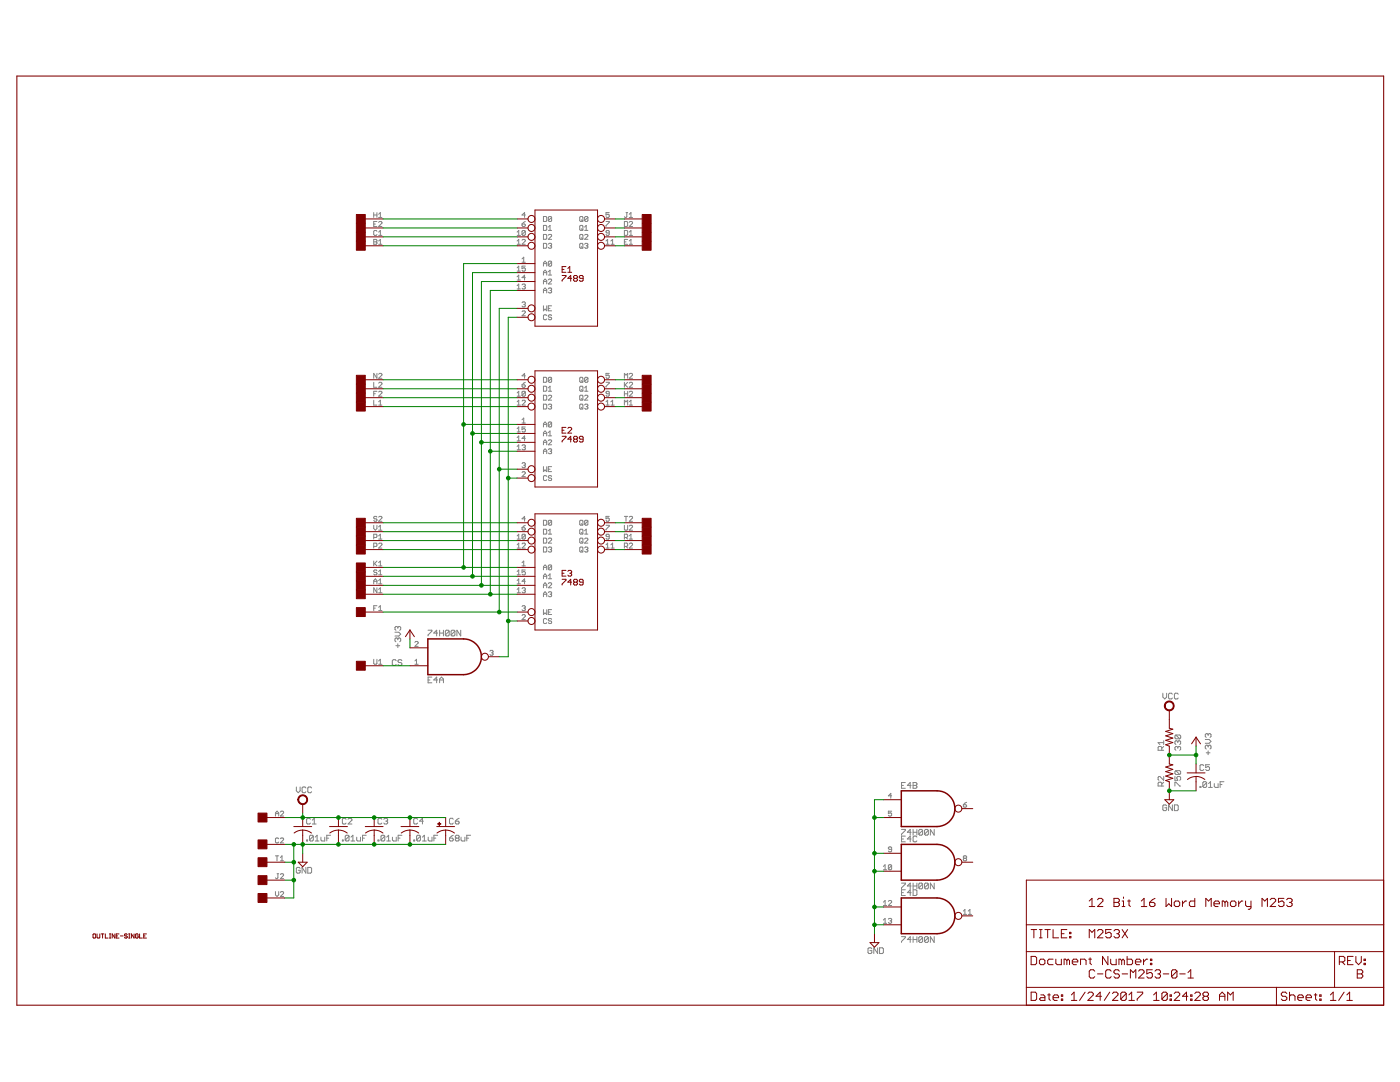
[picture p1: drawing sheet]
<svg xmlns="http://www.w3.org/2000/svg" width="279mm" height="216mm" viewBox="0 0 279 216" stroke-linecap="round" stroke-linejoin="round" font-family="sans-serif">
<g fill="none" stroke="#808080" stroke-width=".2">
<path d="M74.6 42.4v1M74.6 47.8h.5l.1 .1-.1 .4 .1 .3-.1 .1h-.5zM74.6 44.7h.3M74.6 42.9h.6M74.6 48.3h.5M75.2 44.2h-.6v1h.6M75.2 46.1l-.1-.1-.5 .1v.7l.1 .2h.4l.1-.2M75.2 42.4v1M75.6 44.4l.1-.2h.4l.1 .2v.1l-.6 .7h.6M75.6 42.8l.3-.4v1M75.6 46.3l.3-.3v1M75.6 48.1l.3-.3v.9"/>
<path d="M75.6 43.4h.6M75.6 48.7h.6M75.6 47h.6M103.2 48.7h.7M103.2 47h.7M103.2 53.4l.3-.3v1M103.2 46.3l.3-.3v1M103.2 48.1l.3-.3v.9M103.2 55.2l.3-.3v1M103.2 57l.3-.3v1M103.2 54.1h.7M103.2 55.9h.7"/>
<path d="M103.2 57.7h.7M104.2 44.7h.5l.1 .3-.1 .2h-.3l-.2-.2zM104.2 47.9l.2-.1h.3l.1 .1-.6 .8h.6M104.2 51.7l.3-.4v1M104.2 52.3h.6M104.2 56.9l.2-.2h.3l.1 .2-.1 .3M104.5 57.2h.2M104.7 57.2l.1 .1-.1 .4-.5-.2M104.8 42.9h-.6l.5-.5v1M104.8 46.1v.7l-.1 .2h-.3l-.2-.2M104.8 46.1l-.1-.1-.5 .1v.7M104.8 53.1h-.6v.5l.5-.2 .1 .5-.1 .2h-.3l-.2-.2"/>
<path d="M104.8 55.4h-.6l.5-.5v1M104.8 44.2l-.6 .5M104.8 46.1l-.6 .7M108.5 43.2h.4l.2 .2v.6l-.2 .2h-.4zM108.5 45h.4l.2 .1v.7l-.2 .2h-.4zM108.5 46.8h.4l.2 .1v.7l-.2 .2h-.4zM108.5 48.6h.4l.2 .1v.7l-.2 .1h-.4zM108.5 53.1v-.6l.3-.4 .3 .4v.6M108.5 54.9v-.7l.3-.3 .3 .3v.7M108.5 56.7v-.7l.3-.3 .3 .3v.7M108.5 58.4v-.6l.3-.3 .3 .3v.6M108.5 52.6h.6"/>
<path d="M108.5 54.4h.6M108.5 56.2h.6M108.5 58h.6M109.4 46.9l.2-.1 .5 .1v.2l-.7 .7h.7M109.4 48.7l.2-.1h.3l.2 .1-.2 .3M109.4 55.8l.2-.1 .5 .1v.2l-.7 .7h.7M109.4 57.6l.2-.1h.3l.2 .1-.2 .4M109.4 54.2l.4-.3v1M109.4 45.3l.4-.3v1M109.4 54.9h.7M109.4 46h.7M109.8 58h.1"/>
<path d="M109.8 49h.1M109.9 49l.2 .2-.2 .3h-.3l-.2-.1M109.9 58l.2 .1-.2 .3-.5-.1M110.1 43.4l-.2-.2h-.3l-.2 .2v.6M110.1 43.4v.6l-.2 .2h-.3l-.2-.2M110.1 52.3l-.2-.2h-.3l-.2 .2v.6M110.1 52.3v.6l-.2 .2h-.3l-.2-.2M110.1 52.3l-.7 .6M110.1 43.4l-.7 .6M115.7 46.9l.1-.1 .5 .1v.7l-.1 .2h-.4l-.1-.2zM115.8 43.2h.4l.1 .2v.6l-.1 .2h-.4l-.1-.2v-.6zM115.8 45h.4l.1 .1v.7l-.1 .2h-.4l-.1-.2v-.7z"/>
<path d="M115.8 48.6h.4l.1 .1v.7l-.1 .1h-.4l-.1-.1v-.7zM116 43.9l.3 .3M116 45.6l.3 .4M116 47.4l.3 .4M116 49.2l.3 .3M116.7 48.7l.1-.1h.4l.1 .1-.1 .3M116.7 46h.6M116.7 46.9l.1-.1 .5 .1v.2l-.6 .7h.6M116.7 45.3l.3-.3v1M117 49h.2M117.2 49l.1 .2-.1 .3h-.4l-.1-.1M117.3 43.4v.6l-.1 .2h-.4l-.1-.2"/>
<path d="M117.3 43.4l-.1-.2h-.4l-.1 .2v.6M117.3 43.4l-.6 .6M120.9 44.2h.7l-.7 1M120.9 48.7h.7M120.9 48.1l.4-.3v.9M121.6 42.4h-.7v.5l.4-.1 .3 .1-.2 .5-.5-.2M121.6 46.5h-.5l-.2-.2 .2-.3 .5 .1v.7l-.2 .2h-.3l-.2-.2M121.9 48.7h.7M121.9 48.1l.4-.3v.9M124.6 44.2h.5l.2 .2v.6l-.2 .2h-.5zM124.6 46h.5l.2 .1v.7l-.2 .2h-.5zM124.6 48.3h.3"/>
<path d="M124.9 42.4h.4M125.1 42.4v.8l-.2 .2-.3-.2M125.3 47.8h-.7v.9h.7M125.6 44.4l.2-.2h.3l.1 .2v.1l-.6 .7h.6M125.6 42.8l.3-.4v1M125.6 46.3l.3-.3v1M125.6 48.1l.3-.3v.9M125.6 43.4h.6M125.6 48.7h.6M125.6 47h.6M74.6 76.3v1h.6M74.6 79.9v.9h.6"/>
<path d="M74.6 78.6h.3M75.2 74.5v1l-.6-1v1M75.2 78.1h-.6v1M75.6 76.5l.1-.2h.4l.1 .2v.1l-.6 .7h.6M75.6 74.7l.1-.2h.4l.1 .2v.1l-.6 .7h.6M75.6 78.2l.1-.1 .5 .1v.2l-.6 .7h.6M103.2 79.1h.7M103.2 78.4l.3-.3v1M104.2 76.8h.5l.1 .3-.1 .2h-.3l-.2-.2zM104.2 60.4l.2-.2h.3l.1 .2-.1 .3M104.2 62.2l.2-.2 .4 .2v.2l-.6 .6h.6M104.5 60.7h.2"/>
<path d="M104.7 60.7l.1 .2-.1 .3h-.3l-.2-.1M104.8 78.2l-.1-.1-.5 .1v.7M104.8 78.2v.7l-.1 .2h-.3l-.2-.2M104.8 75h-.6l.5-.5v1M104.8 76.3l-.6 .5M104.8 78.2l-.6 .7M108.5 75.3h.4l.2 .2v.6l-.2 .2h-.4zM108.5 77.1h.4l.2 .1v.7l-.2 .2h-.4zM108.5 61v1l.3-.3 .3 .3v-1M108.5 78.9h.4l.2 .1v.7l-.2 .1h-.4zM109.1 63l-.2-.2-.4 .2v.6l.1 .2h.3l.2-.2M109.4 78.1h.7"/>
<path d="M109.4 79l.2-.1 .5 .1v.2l-.7 .6h.7M109.4 77.4l.4-.3v1M109.4 61.5h.4M110.1 75.5v.6l-.2 .2h-.3l-.2-.2M110.1 61h-.7v1h.7M110.1 63l-.2-.2-.5 .2 .2 .3h.3l.2 .2-.2 .3h-.3l-.2-.2M110.1 75.5l-.2-.2h-.3l-.2 .2v.6M110.1 75.5l-.7 .6M115.8 75.3h.4l.1 .2v.6l-.1 .2h-.4l-.1-.2v-.6zM115.8 77.1h.4l.1 .1v.7l-.1 .2h-.4l-.1-.2v-.7zM115.8 78.9l.5 .1v.7l-.1 .1h-.4l-.1-.1v-.7zM116 75.9l.3 .4"/>
<path d="M116 77.7l.3 .4M116 79.5l.3 .3M116.7 78.1h.6M116.7 79l.1-.1 .5 .1v.2l-.6 .6h.6M116.7 77.4l.3-.3v1M117.3 75.5v.6l-.1 .2h-.4l-.1-.2M117.3 75.5l-.1-.2h-.4l-.1 .2v.6M117.3 75.5l-.6 .6M120.9 76.3h.7l-.7 1M121.6 74.5h-.7v.5l.5-.2 .2 .5-.2 .2-.5-.2M121.6 78.6h-.5l-.2-.2 .2-.3 .5 .1v.7l-.2 .2h-.3l-.2-.2M124.6 75.5v-1l.3 .3 .4-.3v1"/>
<path d="M124.6 76.3v1M124.6 78.1v1M124.6 78.6h.7M124.8 76.8l.5 .5M125.3 78.1v1M125.3 76.3l-.7 .6M125.6 78.2l.2-.1 .4 .1v.2l-.6 .7h.6M125.6 76.5l.2-.2h.3l.1 .2v.1l-.6 .7h.6M125.6 74.7l.2-.2h.3l.1 .2v.1l-.6 .7h.6M75.6 80.2l.3-.3v.9M75.6 80.8h.6M103.2 80.8h.7"/>
<path d="M103.2 80.2l.3-.3v.9M103.2 85.5l.3-.3v1M103.2 87.3l.3-.3v1M103.2 89.1l.3-.3v.9M103.2 86.2h.7M103.2 88h.7M103.2 89.7h.7M104.2 80l.2-.1h.3l.1 .1-.6 .8h.6M104.2 83.8l.3-.4v1M104.2 88.9l.2-.1h.3l.1 .1-.1 .4M104.2 92.5l.2-.2h.3l.1 .2-.1 .3M104.2 94.3l.2-.2 .4 .2v.1l-.6 .7h.6"/>
<path d="M104.2 84.4h.6M104.5 89.3h.2M104.5 92.8h.2M104.7 89.3l.1 .1-.1 .3-.5-.1M104.7 92.8l.1 .2-.1 .3h-.3l-.2-.1M104.8 85.2h-.6v.5l.5-.2 .1 .5-.1 .2h-.3l-.2-.2M104.8 87.5h-.6l.5-.5v1M108.5 80.6h.4l.2 .2v.6l-.2 .2h-.4zM108.5 85.2v-.7l.3-.3 .3 .3v.7M108.5 87v-.7l.3-.3 .3 .3v.7M108.5 88.8v-.7l.3-.3 .3 .3v.7M108.5 90.5v-.6l.3-.3 .3 .3v.6"/>
<path d="M108.5 93.1v1l.3-.3 .3 .3v-1M108.5 84.7h.6M108.5 86.5h.6M108.5 88.3h.6M108.5 90h.6M109.1 95.1l-.2-.2-.4 .2v.6l.1 .2h.3l.2-.2M109.4 80.8l.2-.2h.3l.2 .2-.2 .3M109.4 87.9l.2-.1 .5 .1v.2l-.7 .7h.7M109.4 89.7l.2-.1h.3l.2 .1-.2 .3M109.4 86.3l.4-.3v1M109.4 87h.7M109.4 93.6h.4"/>
<path d="M109.8 90h.1M109.8 81.1h.1M109.9 81.1l.2 .2-.2 .3h-.3l-.2-.2M109.9 90l.2 .2-.2 .3-.5-.1M110.1 84.4l-.2-.2h-.3l-.2 .2v.6M110.1 93.1h-.7v1h.7M110.1 95.1l-.2-.2-.5 .2 .2 .3h.3l.2 .2-.2 .3h-.3l-.2-.2M110.1 84.4v.6l-.2 .2h-.3l-.2-.2M110.1 84.4l-.7 .6M115.8 80.6h.4l.1 .2v.6l-.1 .2h-.4l-.1-.2v-.6zM116 81.3l.3 .3M116.7 80.8l.1-.2h.4l.1 .2-.1 .3"/>
<path d="M117 81.1h.2M117.2 81.1l.1 .2-.1 .3h-.4l-.1-.2M120.9 80.8h.7M120.9 80.2l.4-.3v.9M121.9 80.8h.7M121.9 80.2l.4-.3v.9M124.6 80.8v-.9l.3 .3 .4-.3v.9M125.6 80.8h.6M125.6 80.2l.3-.3v.9M74.6 104.8v.7l.3 .3 .3-.3v-.7M74.6 107.3h.5l.1-.2-.1-.5h-.5v1M74.6 109h.5l.1-.1-.1-.5h-.5v1"/>
<path d="M74.6 112v.9M74.6 116.5v-.7l.3-.3 .3 .3v.7M74.6 116h.6M74.7 112.4l.5 .5M75.2 103.2l-.1-.2-.5 .2 .1 .3h.4l.1 .2-.1 .3h-.4l-.1-.2M75.2 113.9l-.1-.2h-.4l-.1 .3 .1 .2h.4l.1 .4-.1 .1-.5-.1M75.2 117.3v1l-.6-1v1M75.2 112l-.6 .6M75.6 103.2l.1-.2 .5 .2v.2l-.6 .6h.6M75.6 108.5l.1-.1h.4l.1 .1v.2l-.6 .7h.6M75.6 105.8h.6M75.6 112.3l.3-.3v.9"/>
<path d="M75.6 105.1l.3-.3v1M75.6 106.9l.3-.3v1M75.6 114l.3-.3v1M75.6 115.8l.3-.3v1M75.6 117.6l.3-.3v1M75.6 112.9h.6M75.6 118.3h.6M75.6 107.6h.6M75.6 114.7h.6M75.6 116.5h.6M103.2 109.4h.7M103.2 118.3h.7"/>
<path d="M103.2 107.6h.7M103.2 114.7h.7M103.2 116.5h.7M103.2 106.9l.3-.3v1M103.2 108.7l.3-.3v1M103.2 114l.3-.3v1M103.2 115.8l.3-.3v1M103.2 117.6l.3-.3v1M104.2 108.5l.2-.1h.3l.1 .1v.2l-.6 .7h.6M104.2 105.3h.5l.1 .3-.4 .2-.2-.2zM104.2 112.9h.6M104.2 112.3l.3-.3v.9"/>
<path d="M104.2 117.5l.2-.2h.3l.1 .2-.1 .3M104.5 117.8h.2M104.7 117.8l.1 .1-.1 .4h-.3l-.2-.2M104.8 103.5h-.6l.5-.5v1M104.8 106.8l-.1-.2h-.3l-.2 .2v.6M104.8 106.8v.6l-.1 .2-.5-.2M104.8 113.7h-.6v.5l.3-.2 .3 .2-.1 .5-.5-.1M104.8 116h-.6l.5-.5v1M104.8 104.8l-.6 .5M104.8 106.8l-.6 .6M108.5 107.4h.4l.2 .1v.7l-.2 .2h-.4zM108.5 105.6h.4l.2 .2v.6l-.2 .2h-.4z"/>
<path d="M108.5 103.8h.4l.2 .2v.6l-.2 .2h-.4zM108.5 109.2h.4l.2 .1v.7l-.2 .2h-.4zM108.5 113.7v-.6l.3-.4 .3 .4v.6M108.5 115.5v-.6l.3-.4 .3 .4v.6M108.5 117.3v-.7l.3-.3 .3 .3v.7M108.5 119.1v-.7l.3-.3 .3 .3v.7M108.5 113.2h.6M108.5 115h.6M108.5 116.8h.6M108.5 118.6h.6M109.4 107.5l.2-.1h.3l.2 .1v.2l-.7 .7h.7M109.4 106.6h.7"/>
<path d="M109.4 109.3l.2-.1h.3l.2 .1-.2 .4M109.4 116.5l.2-.2h.3l.2 .2v.1l-.7 .7h.7M109.4 118.2l.5-.1 .2 .1-.2 .4M109.4 105.9l.4-.3v1M109.4 114.9l.4-.4v1M109.4 115.5h.7M109.8 118.6h.1M109.8 109.7h.1M109.9 109.7l.2 .1-.2 .4h-.3l-.2-.2M109.9 118.6l.2 .1-.2 .4h-.3l-.2-.2M110.1 112.9v.6l-.2 .2h-.3l-.2-.2M110.1 104l-.2-.2-.5 .2v.6"/>
<path d="M110.1 112.9l-.2-.2h-.3l-.2 .2v.6M110.1 104v.6l-.2 .2h-.3l-.2-.2M110.1 112.9l-.7 .6M110.1 104l-.7 .6M115.8 107.4h.4l.1 .1v.7l-.1 .2h-.4l-.1-.2v-.7zM115.8 105.6h.4l.1 .2v.6l-.1 .2-.5-.2v-.6zM115.8 103.8l.5 .2v.6l-.1 .2h-.4l-.1-.2v-.6zM115.8 109.2h.4l.1 .1v.7l-.1 .2h-.4l-.1-.2v-.7zM116 104.5l.3 .3M116 106.3l.3 .3M116 108l.3 .4M116 109.8l.3 .4"/>
<path d="M116.7 107.5l.1-.1h.4l.1 .1v.2l-.6 .7h.6M116.7 106.6h.6M116.7 109.3l.1-.1h.4l.1 .1-.1 .4M116.7 105.9l.3-.3v1M117 109.7h.2M117.2 109.7l.1 .1-.1 .4h-.4l-.1-.2M117.3 104l-.1-.2-.5 .2v.6M117.3 104v.6l-.1 .2h-.4l-.1-.2M117.3 104l-.6 .6M120.9 109.4h.7M120.9 104.8h.7l-.7 1M120.9 108.7l.4-.3v1"/>
<path d="M121.6 103h-.7v.5l.5-.1 .2 .4-.2 .2h-.3l-.2-.2M121.6 107.1h-.5l-.2-.2 .2-.3h.3l.2 .2v.6l-.2 .2-.5-.2M121.9 109.4h.7M121.9 108.7l.4-.3v1M124.6 104.8v.8l.2 .2 .5-.2v-.8M124.6 107.3h.5l.2-.2v-.3l-.2-.2h-.5v1M124.6 109h.5l.2-.1v-.4l-.2-.1h-.5v1M124.6 103h.7M124.9 109l.4 .4M124.9 103v1M124.9 107.3l.4 .3M125.6 103.2l.2-.2 .4 .2v.2l-.6 .6h.6"/>
<path d="M125.6 105l.2-.2h.3l.1 .2-.6 .8h.6M125.6 108.5l.2-.1h.3l.1 .1v.2l-.6 .7h.6M125.6 106.9l.3-.3v1M125.6 107.6h.6M74.6 131.6v.8l.1 .1h.4l.1-.1v-.8M74.6 121.3h.3M75.2 120.9h-.6v.9M75.6 121.2l.3-.3v.9M75.6 131.9l.3-.3v.9M75.6 132.5h.6M75.6 121.8h.6M78.8 126.2h.8l.4 .3-.4 .4h-.8"/>
<path d="M79 128.8h.8M79.1 131.8l-.2-.2h-.4l-.2 .2v.8l.2 .2h.4l.2-.2M79.4 125.2v.2M79.4 127.5v.2M79.4 128.5v.7M79.4 127.5l-.2-.2-.4 .2v.4l.2 .2M79.4 125.2l-.2-.2-.4 .2v.4l.2 .2M79.4 127.5l.2-.2 .4 .2v.4l-.2 .2M79.4 125.2l.2-.2 .4 .2v.4l-.2 .2M80.2 131.8l-.2-.2h-.4l-.2 .2 .2 .4h.4l.2 .2-.2 .4h-.4l-.2-.2M82.8 131.9l.3-.3v.9M82.8 132.5h.7"/>
<path d="M82.8 128.2l.2-.2h.3l.2 .2-.7 .8h.7M85.4 125.8h.8v.1l-.8 .8v.2M85.4 135.7h.4M86.2 135.1h-.8v1.1h.8M87.3 126.3h-.7l.5-.5v1.1M87.3 135.7h-.7l.5-.6v1.1M87.7 126.3h.8M87.7 125.8v1.1M87.7 136.2v-.7l.4-.4 .4 .4v.7M87.7 135.7h.8M88.5 125.8v1.1M89.6 125.9l-.1-.1h-.4l-.2 .1v.8"/>
<path d="M89.6 125.9v.8l-.1 .2h-.4l-.2-.2M89.6 125.9l-.7 .8M90.8 125.9v.8l-.2 .2h-.4l-.2-.2M90.8 125.9l-.2-.1h-.4l-.2 .1v.8M90.8 125.9l-.8 .8M91.9 125.8v1.1l-.7-1.1v1.1M97.8 129.9l.1-.1h.4l.1 .1-.1 .4M98.1 130.3h.2M98.3 130.3l.1 .1-.1 .3-.5-.1M104.2 121l.2-.1h.3l.1 .1-.1 .3M104.2 122.8l.2-.2h.3l.1 .2v.2l-.6 .6h.6M104.5 121.3h.2"/>
<path d="M104.7 121.3l.1 .2-.1 .3-.5-.1M108.5 121.6v1l.3-.3 .3 .3v-1M109.1 123.6l-.2-.2h-.3l-.1 .2v.6l.1 .2h.3l.2-.2M109.4 122.1h.4M110.1 121.6h-.7v1h.7M110.1 123.6l-.2-.2h-.3l-.2 .2 .2 .3h.3l.2 .2-.2 .3h-.3l-.2-.2M232.1 138.3v.8l.4 .4 .3-.4v-.8M234 138.5l-.2-.2h-.4l-.2 .2v.8l.2 .2h.4l.2-.2M235.1 138.5l-.2-.2h-.3l-.2 .2v.8l.2 .2h.3l.2-.2M59.1 157v.8l.4 .4 .4-.4v-.8M61 157.2l-.1-.2h-.4l-.2 .2v.8l.2 .2h.4l.1-.2M62.2 157.2l-.2-.2h-.4l-.2 .2v.8l.2 .2h.4l.2-.2"/>
<path d="M177.9 158.8h-.6l.5-.5v1M179.9 156.7h.4M180.7 156.1h-.8v1.2h.8M181.8 156.7h-.7l.6-.6v1.2M182.2 156.1h.6l.2 .2-.2 .4 .2 .4-.2 .2h-.6zM182.2 156.7h.6M231.9 149.7v-.6l-.2-.2h-.4l-.2 .2v.6h1.1M231.9 156.8v-.5l-.2-.2h-.4l-.2 .2v.5h1.1M232.2 154.9v.8l-.7-.8-.4 .2v.4l.2 .2M232.2 148.9l-.3 .4M232.2 148.2h-1.1l.4 .4M232.2 147.8v.8"/>
<path d="M232.2 156.1l-.3 .4M234.5 154.9v.8h.6l-.2-.4 .2-.4h.3l.2 .2v.4l-.2 .2M234.5 156.8v-.7h.2l.7 .7h.2M234.7 146.7l-.2 .2v.3l.2 .2h.7M234.7 153.8l-.2 .2v.3l.2 .2h.7M234.7 146.7h.7l.2 .2v.3l-.2 .2M234.7 153.8h.7l.2 .2v.3l-.2 .2M234.7 146.7l.7 .7M234.7 153.8l.7 .7M235.1 149.1l-.2-.2-.4 .2v.4l.2 .2M235.1 148l-.2-.2-.4 .2v.4l.2 .2M235.1 149.1l.1-.2 .4 .2v.4l-.2 .2"/>
<path d="M235.1 148v.2M235.1 149.1v.2M235.1 148l.1-.2 .4 .2v.4l-.2 .2M239.5 156.9h.2v.2h-.2zM240.2 152.8l-.1-.2h-.4l-.2 .2v.7l.2 .2h.4l.1-.2M240.5 147.6h.8l.4 .3-.4 .4h-.8M240.7 150.2h.8M240.8 156.2v.7l-.2 .2h-.4l-.1-.2M240.8 156.2l-.2-.2h-.4l-.1 .2v.7M240.8 156.2l-.7 .7M241.1 148.9l.2-.2 .4 .2v.4l-.2 .2M241.1 146.6l.2-.2 .4 .2v.4l-.2 .2"/>
<path d="M241.1 146.6v.2M241.1 148.9v.2M241.1 149.8v.8M241.1 148.9l-.2-.2-.4 .2v.4l.2 .2M241.1 146.6l-.2-.2-.4 .2v.4l.2 .2M241.2 157.1h.8M241.2 156.4l.4-.4v1.1M241.4 152.6h-.8v.6l.4-.2 .4 .2v.3l-.2 .2h-.4l-.2-.2M242.3 156.4v.5l.2 .2h.6v-.7M243.5 156.5h.4M244.3 156h-.8v1.1M55 162.8v-.6l.3-.3 .3 .3v.6"/>
<path d="M55 177.9v.7l.3 .3 .3-.3v-.7M55 162.3h.6M55 170.8h.6M55.3 174.3h.3M55.3 170.8v1M55.5 174.3v.9l-.2 .1-.3-.1M55.6 167.4l-.1-.2-.5 .2v.6l.1 .2h.4l.1-.2M56 167.4l.1-.2 .5 .2v.1l-.6 .7h.6M56 174.5l.1-.2 .5 .2v.2l-.6 .6h.6M56 162l.1-.1h.4l.1 .1v.2l-.6 .6h.6M56 178.1l.1-.2h.4l.1 .2v.1l-.6 .7h.6M56 171.1l.3-.3v1"/>
<path d="M56 171.8h.6M59.9 173.3l-.2-.2h-.4l-.2 .2v.7l.2 .2h.4l.2-.2v-.3h-.4M61 173.1v1.1l-.7-1.1v1.1M61.2 167.6h.2v.2h-.2zM61.4 173.1h.6l.2 .2v.7l-.2 .2h-.6zM62 163.5l-.2-.2h-.4l-.2 .2v.7l.2 .2h.4l.2-.2M62.3 164.4h.8M62.3 163.7l.4-.4v1.1M62.5 166.9v.7l-.2 .2h-.3l-.2-.2M62.5 166.9l-.2-.2h-.3l-.2 .2v.7M62.5 166.9l-.7 .7M62.9 167.8h.8"/>
<path d="M62.9 167l.4-.3v1.1M64.1 167v.6l.1 .2h.6v-.8M65.2 167.2h.4M66 166.7h-.8v1.1M68.3 167.6h.2v.2h-.2zM69.1 163.5l-.2-.2h-.4l-.2 .2v.7l.2 .2h.4l.2-.2M69.5 163.5l.2-.2h.3l.2 .2v.2l-.7 .7h.7M69.7 166.9v.7l-.2 .2h-.4l-.2-.2M69.7 166.9l-.2-.2h-.4l-.2 .2v.7M69.7 166.9l-.8 .7M70 167.8h.8M70 167l.4-.3v1.1"/>
<path d="M71.2 167v.6l.2 .2h.5v-.8M72.3 167.2h.4M73.1 166.7h-.8v1.1M75.4 167.6h.2v.2h-.2zM76.2 163.5l-.2-.2h-.4l-.2 .2v.7l.2 .2h.4l.2-.2M76.6 163.5l.2-.2h.4l.2 .2-.2 .4M76.8 166.9v.7l-.2 .2h-.4l-.2-.2M76.8 166.9l-.2-.2h-.4l-.2 .2v.7M76.8 166.9l-.8 .7M77 163.9h.2M77.2 167.8h.7M77.2 167l.4-.3v1.1"/>
<path d="M77.2 163.9l.2 .1-.2 .4h-.4l-.2-.2M78.3 167v.6l.2 .2h.6v-.8M79.5 167.2h.3M80.2 166.7h-.7v1.1M82.6 167.6h.2v.2h-.2zM83.3 163.5l-.2-.2h-.3l-.2 .2v.7l.2 .2h.3l.2-.2M83.9 166.9v.7l-.2 .2h-.4l-.2-.2M83.9 166.9l-.2-.2h-.4l-.2 .2v.7M83.9 166.9l-.8 .7M84.3 167.8h.8M84.3 167l.4-.3v1.1M84.5 163.9h-.8l.6-.6v1.1"/>
<path d="M85.4 167v.6l.2 .2h.6v-.8M86.6 167.2h.4M87.4 166.7h-.8v1.1M89.7 167.2h.6l.2 .4-.2 .2h-.4l-.2-.2zM90.5 166.7l-.8 .5M90.5 163.5l-.2-.2h-.4l-.2 .2v.7l.2 .2h.4l.2-.2M90.9 163.9h.5l.2 .3-.2 .2h-.3l-.2-.2zM91.1 167.2l-.2 .2 .2 .4h.3l.2-.2-.2-.4M91.1 167.2l-.2-.2 .2-.3h.3l.2 .2-.2 .3M91.1 167.2h.3M91.6 163.3l-.7 .6M92 167v.6l.2 .2h.6v-.8"/>
<path d="M93.2 167.2h.3M93.9 166.7h-.7v1.1M176.3 172.9l.3-.3v.9M176.3 173.5h.7M177.3 179.9l.2-.2h.3l.1 .2v.1l-.6 .7h.6M177.9 161.9h-.6v.4l.3-.1 .3 .1v.4l-.1 .1-.5-.1M177.9 169.5h-.4l-.2-.2 .2-.3h.3l.1 .2v.6l-.1 .2-.5-.2M177.9 172.7l-.1-.1h-.3l-.2 .1v.7M177.9 172.7v.7l-.1 .1h-.3l-.2-.1M177.9 172.7l-.6 .7M179.9 165.5h.8v.2l-.8 .8v.1M179.9 176.2h.8v.2l-.8 .8v.2"/>
<path d="M179.9 167.4h.4M179.9 178.1h.4M180.7 166.8h-.8v1.2h.8M180.7 177.5h-.8v1.2h.8M181.8 166.1h-.7l.6-.6v1.1M181.8 167.4h-.7l.6-.6v1.2M181.8 176.8h-.7l.6-.6v1.2M181.8 178.1h-.7l.6-.6v1.2M182.2 166.1h.8M182.2 165.5v1.1M182.2 176.2v1.2M182.2 177.5h.6l.2 .2v.8l-.2 .2h-.6z"/>
<path d="M182.2 176.8h.8M183 167l-.2-.2h-.4l-.2 .2v.8l.2 .2h.4l.2-.2M183 165.5v1.1M183 176.2v1.2M184.1 165.7v.8l-.2 .1h-.3l-.2-.1M184.1 165.7l-.2-.2h-.3l-.2 .2v.8M184.1 176.4l-.2-.2h-.3l-.2 .2v.8M184.1 176.4v.8l-.2 .2h-.3l-.2-.2M184.1 165.7l-.7 .8M184.1 176.4l-.7 .8M185.3 165.7v.8l-.2 .1h-.4l-.2-.1M185.3 165.7l-.2-.2h-.4l-.2 .2v.8"/>
<path d="M185.3 176.4l-.2-.2h-.4l-.2 .2v.8M185.3 176.4v.8l-.2 .2h-.4l-.2-.2M185.3 165.7l-.8 .8M185.3 176.4l-.8 .8M186.4 165.5v1.1l-.7-1.1v1.1M186.4 176.2v1.2l-.7-1.2v1.2M192.3 160.6h.4l.2 .3-.2 .2h-.3zM192.4 171.3l-.1 .1 .1 .4h.3l.2-.2-.2-.3M192.4 171.3l-.1-.2 .1-.3h.3l.2 .1-.2 .4M192.4 171.3h.3M192.9 160.1l-.6 .5M232.8 160.8l-.2-.2h-.3l-.2 .2v.8l.2 .2h.3l.2-.2v-.4h-.3"/>
<path d="M234 160.6v1.2l-.8-1.2v1.2M234.4 160.6h.5l.2 .2v.8l-.2 .2h-.5zM174 189.3l-.2-.2h-.4l-.2 .2v.8l.2 .2h.4l.2-.2v-.4h-.4M175.2 189.1v1.2l-.8-1.2v1.2M175.5 189.1h.6l.2 .2v.8l-.2 .2h-.6zM176.3 180l.3-.3v1M176.3 183.6l.3-.3v.9M176.3 180.7h.7M176.3 184.2h.7M177.3 183.4l.5-.1 .1 .1-.1 .3M177.6 183.7h.2M177.8 183.7l.1 .2-.1 .3h-.3l-.2-.1"/>
<path d="M179.9 186.9h.8v.2l-.8 .8v.1M181.8 187.5h-.7l.6-.6v1.1M182.2 186.9v1.1M182.2 187.5h.8M183 186.9v1.1M184.1 187.1l-.2-.2h-.3l-.2 .2v.8M184.1 187.1v.8l-.2 .1h-.3l-.2-.1M184.1 187.1l-.7 .8M185.3 187.1l-.2-.2h-.4l-.2 .2v.8M185.3 187.1v.8l-.2 .1h-.4l-.2-.1M185.3 187.1l-.8 .8M186.4 186.9v1.1l-.7-1.1v1.1"/>
<path d="M192.3 181.8l.3-.3v1M192.3 182.5h.6M193.2 182.5h.7M193.2 181.8l.4-.3v1"/>
</g>
<g fill="none" stroke="#800000" stroke-width=".2">
<path d="M72.9 45.5h3.6M72.9 43.7h3.6M72.9 49h3.6M72.9 47.3h3.6M103.2 45.5h2.2M103.2 43.7h2.2M103.2 49h2.2M103.2 47.3h2.2M103.2 52.6h3.6M103.2 54.4h3.6M103.2 56.2h3.6M103.2 58h3.6"/>
<path d="M106.8 41.9h12.5v23.2h-12.5zM112.2 55h.7v.2l-.7 .7v.2M112.2 53.8h.4M112.9 53.2h-.7v1.1h.7M113.3 54.3h.8M113.3 53.6l.4-.4v1.1M114.1 55.5h-.8l.6-.5v1.1M114.7 55.5l-.2-.1 .2-.4h.3l.2 .2-.2 .3M114.7 55.5h.3M114.7 55.5l-.2 .2 .2 .4h.3l.2-.2-.2-.4M116.4 55.5h-.6l-.2-.1 .2-.4h.4l.2 .2v.7l-.2 .2h-.4l-.2-.2M120.6 45.5h2.2"/>
<path d="M120.6 43.7h2.2M120.6 49h2.2M120.6 47.3h2.2M124.6 45.5h3.6M124.6 43.7h3.6M124.6 49h3.6M124.6 47.3h3.6M72.9 77.6h3.6M72.9 75.8h3.6M72.9 79.4h3.6M103.2 77.6h2.2M103.2 75.8h2.2"/>
<path d="M103.2 79.4h2.2M103.2 61.5h2.2M103.2 63.3h2.2M106.8 74h12.5v23.2h-12.5zM120.6 77.6h2.2M120.6 75.8h2.2M120.6 79.4h2.2M124.6 77.6h3.6M124.6 75.8h3.6M124.6 79.4h3.6M72.9 81.1h3.6M103.2 81.1h2.2"/>
<path d="M103.2 84.7h3.6M103.2 86.5h3.6M103.2 88.3h3.6M103.2 90h3.6M103.2 93.6h2.2M103.2 95.4h2.2M112.2 87.1h.7v.1l-.7 .8v.2M112.2 85.9h.4M112.9 85.3h-.7v1.1h.7M113.3 85.5l.2-.2h.4l.2 .2v.2l-.8 .7h.8M114.1 87.6h-.8l.6-.5v1.1M114.7 87.6l-.2-.2 .2-.3h.3l.2 .1-.2 .4"/>
<path d="M114.7 87.6l-.2 .2 .2 .4h.3l.2-.2-.2-.4M114.7 87.6h.3M116.4 87.6h-.6l-.2-.2 .2-.3h.4l.2 .1v.8l-.2 .2h-.4l-.2-.2M120.6 81.1h2.2M124.6 81.1h3.6M72.9 109.7h3.6M72.9 104.3h3.6M72.9 106.1h3.6M72.9 113.2h3.6M72.9 118.6h3.6M72.9 107.9h3.6M72.9 115h3.6"/>
<path d="M72.9 116.8h3.6M103.2 109.7h2.2M103.2 104.3h2.2M103.2 106.1h2.2M103.2 113.2h3.6M103.2 118.6h3.6M103.2 107.9h2.2M103.2 115h3.6M103.2 116.8h3.6M106.8 102.5h12.5v23.2h-12.5zM112.2 115.6h.7v.2l-.7 .7v.2M112.2 114.4h.4"/>
<path d="M112.9 113.8h-.7v1.2h.7M113.3 114l.2-.2h.4l.2 .2-.2 .4M113.7 114.4h.2M113.9 114.4l.2 .2-.2 .4h-.4l-.2-.2M114.1 116.2h-.8l.6-.6v1.1M114.7 116.2l-.2-.2 .2-.4h.3l.2 .2-.2 .4M114.7 116.2l-.2 .2 .2 .3h.3l.2-.2-.2-.3M114.7 116.2h.3M116.4 116.2h-.6l-.2-.2 .2-.4h.4l.2 .2v.7l-.2 .2h-.4l-.2-.2M120.6 109.7h2.2M120.6 104.3h2.2M120.6 106.1h2.2"/>
<path d="M120.6 107.9h2.2M124.6 109.7h3.6M124.6 104.3h3.6M124.6 106.1h3.6M124.6 107.9h3.6M72.9 132.8h3.6M72.9 122.1h3.6M81.8 132.8h3.6M81.8 129.3h3.6M81.8 125.7l.9 1.3M81.8 125.7l-.9 1.3M81.8 125.7v1.8"/>
<path d="M97.5 131h2.1M103.2 122.1h2.2M103.2 123.9h2.2M176.3 159.6h3.6M232.5 159.6h1.8l-.9 .9zM233.4 141.8v3.5l.7 .2-1.5 .4 1.5 .5-1.5 .4 1.5 .5-1.5 .4 1.5 .5-1.5 .4 .8 .3v3.5l.7 .2-1.5 .5 1.5 .4-1.5 .5 1.5 .4-1.5 .5 1.5 .4-1.5 .4 .8 .3v3.6M236.9 154.2h3.6M238.7 154.9l.9 .2 .9 .4M238.7 154.9a2.69 2.69 0 0 0-1.7 .6M238.7 147.1l-.9 1.3M238.7 147.1l.9 1.3M238.7 147.1v1.8"/>
<path d="M238.7 152.4v1.8M238.7 154.9v2.9M53.3 175.6h3.6M53.3 168.5h3.6M53.3 179.2h3.6M53.3 163.1h3.6M53.3 172h3.6M58.6 164.9h3.6M59.5 172h1.8l-.9 1zM60.4 165.6a2.81 2.81 0 0 1 1.8 .6M60.4 165.6a2.69 2.69 0 0 0-1.7 .6M60.4 160.5v1.7"/>
<path d="M60.4 163.1v1.8M60.4 165.6v2.9M60.4 170.3v1.7M65.8 164.9h3.5M67.5 165.6a2.81 2.81 0 0 1 1.8 .6M67.5 165.6a2.81 2.81 0 0 0-1.7 .6M67.5 163.1v1.8M67.5 165.6v2.9M72.9 164.9h3.6M74.7 165.6a2.81 2.81 0 0 1 1.7 .6M74.7 165.6a2.81 2.81 0 0 0-1.8 .6M74.7 163.1v1.8"/>
<path d="M74.7 165.6v2.9M80 164.9h3.6M81.8 165.6a2.81 2.81 0 0 1 1.8 .6M81.8 165.6a2.81 2.81 0 0 0-1.7 .6M81.8 163.1v1.8M81.8 165.6v2.9M87.2 164.9h3.5M88.9 165.6a2.81 2.81 0 0 1 1.8 .6M88.9 165.6a2.81 2.81 0 0 0-1.7 .6M88.9 163.1v1.8M88.9 165.6v2.9M176.3 163.1h3.6"/>
<path d="M176.3 170.3h3.6M176.3 173.8h3.6M192 172h2.1M192 161.4h2.1M204.8 175.6h71.3v25h-71.3zM217.4 179.8l.5-.5v1.6M219 179.5l.3-.2h.5l.3 .2v.3l-1.1 1.1h1.1M222.3 179.3h.8l.3 .2v.3l-.3 .3 .3 .2v.3l-.3 .3h-.8zM223.9 179.8h.3v1.1M224.2 179v.3M225 179.8h.6M225.3 179.5v1.1l.3 .3"/>
<path d="M227.8 179.8l.5-.5v1.6M230.5 179.3l-1.1 .8M232.7 179.3v1.6l.6-.6 .5 .6v-1.6M236 179.8v1.1M236.8 179.8h-.3l-.5 .5M238.4 179.3v1.6h-.8l-.2-.3v-.5l.2-.3h.8M247.2 179.8v1.1M248 179.8h-.2l-.6 .5M248.6 179.8v.8l.3 .3h.8M249.7 179.8v1.4l-.3 .2h-.3M253.5 179.5l.3-.2h.5l.3 .2v.3l-1.1 1.1h1.1M256.2 179.3h-1.1v.8l.6-.3h.3l.2 .3v.5l-.2 .3h-.6l-.3-.3"/>
<path d="M256.8 179.5l.2-.2h.6l.3 .2v.3l-.3 .3M18.6 186.5l.1-.1 .4 .1-.1 .7-.4-.2zM19.4 186.4v.6l.1 .2 .4-.2v-.6M20.2 186.4h.5M20.5 186.4v.8M21 186.4v.8h.6M21.8 186.4h.3M21.8 187.2h.3M22 186.4v.8M22.9 186.4v.8l-.5-.8v.8M23.2 186.8h.3M23.7 186.4h-.5v.8h.5"/>
<path d="M24 186.8h.6M25.4 186.5l-.1-.1-.5 .1 .2 .3 .4 .1-.1 .3-.5-.2M25.7 186.4h.3M25.7 187.2h.3M25.8 186.4v.8M26.8 186.4v.8l-.6-.8v.8M27.6 186.5l-.1-.1-.5 .1v.5l.5 .2 .1-.4h-.3M27.9 186.4v.8h.5M28.7 186.8h.3M29.2 186.4h-.5v.8h.5M173.6 188.1h1.8l-.9 .9zM174.5 186.3v1.8"/>
<path d="M176.3 184.5h3.6M176.3 181h3.6M192 182.8h2.1M204.8 189.9h71.3M204.8 197h71.3M204.8 184.5h71.3M205.8 190.8h.8l.3 .3v1.1l-.3 .3h-.8zM205.8 198h.8l.3 .2v1.1l-.3 .3h-.8zM205.8 185.5h1.1M206.3 185.5v1.6M207.4 191.7l.3-.3h.6l.2 .3v.5l-.2 .3h-.6l-.3-.3zM207.4 185.5h.6"/>
<path d="M207.4 187.1h.6M207.7 198.5h.6l.2 .3v.8h-.8l-.3-.3 .3-.2h.8M207.7 185.5v1.6M208.5 185.5h1.1M209.1 198.5h.5M209.1 185.5v1.6M209.4 198.2v1.1l.2 .3M210.2 199.1h1.1v-.3l-.3-.3h-.6l-.2 .3v.5l.2 .3h.6M210.2 185.5v1.6h1.1M210.2 191.4h-.8l-.3 .3v.5l.3 .3h.8M210.7 191.4v.8l.3 .3h.8v-1.1M211.8 199.3h.3v.3h-.3z"/>
<path d="M211.8 198.5h.3v.3h-.3zM211.8 186.3h.6M212.9 185.5h-1.1v1.6h1.1M212.9 191.7l-.3-.3h-.2v1.1M212.9 191.7l.3-.3 .2 .3v.8M212.9 191.7v.8M213.4 186.9h.3v.2h-.3zM213.4 186h.3v.3h-.3zM213.8 199.6h1.1M213.8 198.5l.6-.5v1.6M214 191.9h1.1v-.2l-.3-.3h-.5l-.3 .3v.5l.3 .3h.5M215.6 192.5v-1.1h.9l.2 .3v.8"/>
<path d="M216.6 198l-1.1 1.6M217.1 198.2l.3-.2h.5l.3 .2v.3l-1.1 1.1h1.1M217.3 191.4h.5M217.4 180.9h1.1M217.4 187.1v-1.6l.5 .5 .6-.5v1.6M217.6 191.1v1.1l.2 .3M218.5 193.8l-.3-.3h-.5l-.3 .3v1.1l.3 .3h.5l.3-.3M219 185.8l.3-.3h.5l.3 .3v.2l-1.1 1.1h1.1M219 194.3h1.1M219.8 198.8h-1.1l.9-.8v1.6M221.1 190.8v1.7l-1.1-1.7v1.7M221.5 198l-1.1 1.6"/>
<path d="M221.7 191.4v.8l.2 .3h.9v-1.1M221.8 193.8l-.3-.3h-.6l-.2 .3v1.1l.2 .3h.6l.3-.3M221.8 185.5h-1.1v.8l.5-.3h.3l.3 .3v.6l-.3 .2h-.6l-.2-.2M222 198.2l.3-.2h.5l.3 .2v.3l-1.1 1.1h1.1M222.3 185.8l.3-.3h.5l.3 .3v.2l-.3 .3M222.3 180.1h.8M222.9 186.3h.2M223.1 186.3l.3 .3v.3l-.3 .2h-.5l-.3-.2M223.4 193.8l-.3-.3h-.5l-.3 .3v.3l.3 .2h.5l.3 .3v.3l-.3 .3h-.5l-.3-.3M223.9 191.7l-.3-.3h-.3v1.1M223.9 191.7v.8M223.9 191.7l.2-.3 .3 .3v.8"/>
<path d="M223.9 180.9h.6M223.9 194.3h1.1M223.9 185.5l1.1 1.6M224.8 198.2v1.1l-.3 .3h-.6l-.2-.3M224.8 198.2l-.3-.2h-.6l-.2 .2v1.1M224.8 198.2l-1.1 1.1M224.9 190.8v1.7h.9l.2-.3v-.5l-.2-.3h-.9M225 185.5l-1.1 1.6M225.3 199.6h1.1M225.3 198.5l.5-.5v1.6M225.6 195.2v-1.7l.5 .6 .6-.6v1.7M226.6 191.9h1.1v-.2l-.3-.3h-.5l-.3 .3v.5l.3 .3h.5"/>
<path d="M226.9 198h1.1v.2l-1.1 1.1v.3M227.2 193.8l.3-.3h.5l.3 .3v.3l-1.1 1.1h1.1M227.8 180.9h1.1M228.2 191.4v1.1M229 191.4h-.2l-.6 .5M229.4 180.1h.9l.2 .2v.3l-.2 .3h-.6l-.3-.3zM229.6 192.2h.3v.3h-.3zM229.6 191.4h.3v.3h-.3zM230 193.5h-1.1v.8l.5-.2h.3l.3 .2v.6l-.3 .3h-.5l-.3-.3M230.2 199.6h1.1M230.2 198.5l.6-.5v1.6M230.5 193.8l.3-.3h.5l.3 .3v.3l-.3 .2"/>
<path d="M231.1 194.3h.2M231.3 194.3l.3 .3v.3l-.3 .3h-.5l-.3-.3M232.2 194.3h1.1M233 198.2v1.1l-.3 .3h-.5l-.3-.3M233 198.2l-.3-.2h-.5l-.3 .2v1.1M233 198.2l-1.1 1.1M233.5 198.5h.3v.3h-.3zM233.5 199.3h.3v.3h-.3zM234.3 180.1l.3-.3h.6l.2 .3v.5l-.2 .3h-.6l-.3-.3zM234.3 198.2l.3-.2h.6l.2 .2v.3l-1.1 1.1h1.1M234.9 193.8l-.3-.3h-.5l-.3 .3v1.1M234.9 193.8v1.1l-.3 .3h-.5l-.3-.3"/>
<path d="M234.9 193.8l-1.1 1.1M235.4 194.3h1.1M237.1 198.8h-1.1l.8-.8v1.6M237.1 195.2h1.1M237.1 194.1l.5-.6v1.7M237.6 198.5h.3v.3h-.3zM237.6 199.3h.3v.3h-.3zM238.4 198.2l.3-.2h.6l.2 .2v.3l-1.1 1.1h1.1M240.3 198.8l-.2 .3v.2l.2 .3h.6l.3-.3v-.2l-.3-.3M240.3 198.8l-.2-.3v-.3l.2-.2h.6l.3 .2v.3l-.3 .3M240.3 198.8h.6M240.6 180.9v-1.6l.6 .5 .5-.5v1.6"/>
<path d="M242.3 180.3h1.1v-.2l-.3-.3h-.6l-.2 .3v.5l.2 .3h.6M243.4 199.6v-1.1l.5-.5 .6 .5v1.1M243.4 198.8h1.1M244.5 180.1l-.3-.3h-.3v1.1M244.5 180.1v.8M244.5 180.1l.3-.3 .2 .3v.8M245 199.6v-1.6l.6 .5 .5-.5v1.6M245.6 180.1l.2-.3h.6l.3 .3v.5l-.3 .3h-.6l-.2-.3zM251.9 180.9v-1.6l.5 .5 .5-.5v1.6M254.7 197v3.6M256.8 198.2l-.3-.2h-.5l-.3 .2v.3l.3 .3h.5l.3 .3v.2l-.3 .3h-.5l-.3-.3M257.3 180.1h.3"/>
<path d="M257.3 198.8l.3-.3h.6l.2 .3v.8M257.3 198v1.6M257.6 180.1l.3 .2v.3l-.3 .3h-.6l-.2-.3M259 199.1h1.1v-.3l-.3-.3h-.5l-.3 .3v.5l.3 .3h.5M260.6 199.1h1.1v-.3l-.2-.3h-.6l-.3 .3v.5l.3 .3h.6M262.3 198.5h.5M262.6 198.2v1.1l.2 .3M263.4 199.3h.3v.3h-.3zM263.4 198.5h.3v.3h-.3zM265.5 199.6h1.1M265.5 198.5l.6-.5v1.6M266.3 189.9v7.1"/>
<path d="M267.3 191.9h.8l.3-.2v-.6l-.3-.3h-.8v1.7M267.8 191.9l.6 .6M268.2 198l-1 1.6M268.8 199.6h1.1M268.8 198.5l.5-.5v1.6M268.9 191.7h.6M270 190.8h-1.1v1.7h1.1M270.6 190.8v1.1l.5 .6 .6-.6v-1.1M270.9 193.5h.8l.3 .3v.3l-.3 .2 .3 .3v.3l-.3 .3h-.8zM270.9 194.3h.8M272.2 192.2h.3v.3h-.3zM272.2 191.4h.3v.3h-.3z"/>
<circle cx="106.1" cy="43.7" r=".7"/>
<circle cx="106.1" cy="49" r=".7"/>
<circle cx="106.1" cy="45.5" r=".7"/>
<circle cx="106.1" cy="47.3" r=".7"/>
<circle cx="120" cy="47.3" r=".7"/>
<circle cx="120" cy="43.7" r=".7"/>
<circle cx="120" cy="49" r=".7"/>
<circle cx="120" cy="45.5" r=".7"/>
<circle cx="106.1" cy="75.8" r=".7"/>
<circle cx="106.1" cy="63.3" r=".7"/>
<circle cx="106.1" cy="61.5" r=".7"/>
<circle cx="106.1" cy="77.6" r=".7"/>
<circle cx="106.1" cy="79.4" r=".7"/>
<circle cx="120" cy="75.8" r=".7"/>
<circle cx="120" cy="79.4" r=".7"/>
<circle cx="120" cy="77.6" r=".7"/>
<circle cx="106.1" cy="93.6" r=".7"/>
<circle cx="106.1" cy="95.4" r=".7"/>
<circle cx="106.1" cy="81.1" r=".7"/>
<circle cx="120" cy="81.1" r=".7"/>
<circle cx="106.1" cy="109.7" r=".7"/>
<circle cx="106.1" cy="106.1" r=".7"/>
<circle cx="106.1" cy="107.9" r=".7"/>
<circle cx="106.1" cy="104.3" r=".7"/>
<circle cx="120" cy="106.1" r=".7"/>
<circle cx="120" cy="104.3" r=".7"/>
<circle cx="120" cy="109.7" r=".7"/>
<circle cx="120" cy="107.9" r=".7"/>
<circle cx="96.8" cy="131" r=".7"/>
<circle cx="106.1" cy="122.1" r=".7"/>
<circle cx="106.1" cy="123.9" r=".7"/>
<circle cx="191.3" cy="161.4" r=".7"/>
<circle cx="191.3" cy="172" r=".7"/>
<circle cx="191.3" cy="182.8" r=".7"/>
</g>
<path d="M3.4 15.2h272.7v185.4h-272.7z" fill="none" stroke="#800000" stroke-width=".21"/>
<g fill="#800000" stroke="#800000" stroke-width=".2">
<path d="M71.1 76.7h1.8v1.8h-1.8z"/>
<path d="M128.2 74.9h1.7v1.8h-1.7z"/>
<path d="M71.1 74.9h1.8v1.8h-1.8z"/>
<path d="M71.1 108.8h1.8v1.8h-1.8z"/>
<path d="M128.2 108.8h1.7v1.8h-1.7z"/>
<path d="M71.1 103.4h1.8v1.8h-1.8z"/>
<path d="M128.2 103.4h1.7v1.8h-1.7z"/>
<path d="M128.2 76.7h1.7v1.8h-1.7z"/>
<path d="M51.5 174.7h1.8v1.8h-1.8z"/>
<path d="M128.2 78.5h1.7v1.7h-1.7z"/>
<path d="M71.1 78.5h1.8v1.7h-1.8z"/>
<path d="M71.1 44.6h1.8v1.8h-1.8z"/>
<path d="M128.2 44.6h1.7v1.8h-1.7z"/>
<path d="M51.5 167.6h1.8v1.8h-1.8z"/>
<path d="M128.2 105.2h1.7v1.8h-1.7z"/>
<path d="M51.5 178.3h1.8v1.8h-1.8z"/>
<path d="M51.5 162.2h1.8v1.8h-1.8z"/>
<path d="M71.1 112.3h1.8v1.8h-1.8z"/>
<path d="M71.1 80.2h1.8v1.8h-1.8z"/>
<path d="M128.2 80.2h1.7v1.8h-1.7z"/>
<path d="M71.1 117.7h1.8v1.8h-1.8z"/>
<path d="M71.1 107h1.8v1.8h-1.8z"/>
<path d="M128.2 107h1.7v1.8h-1.7z"/>
<path d="M71.1 114.1h1.8v1.8h-1.8z"/>
<path d="M51.5 171.2h1.8v1.7h-1.8z"/>
<path d="M71.1 132h1.8v1.7h-1.8z"/>
<path d="M71.1 105.2h1.8v1.8h-1.8z"/>
<path d="M128.2 42.8h1.7v1.8h-1.7z"/>
<path d="M71.1 42.8h1.8v1.8h-1.8z"/>
<path d="M71.1 121.2h1.8v1.8h-1.8z"/>
<path d="M128.2 48.2h1.7v1.7h-1.7z"/>
<path d="M128.2 46.4h1.7v1.8h-1.7z"/>
<path d="M71.1 46.4h1.8v1.8h-1.8z"/>
<path d="M71.1 48.2h1.8v1.7h-1.8z"/>
<path d="M71.1 115.9h1.8v1.8h-1.8z"/>
<path d="M87.4 164.4h.6z"/>
<path d="M87.6 164.1l.1 .6z"/>
</g>
<g fill="#800000" stroke="#800000" stroke-width=".2">
<path d="M59.8 158.8a.98 .98 0 0 1 1.5 .3 .98 .98 0 0 1-.7 1.4 .98 .98 0 0 1-1.2-.9h.2a.81 .81 0 0 1 1.1-.8 .81 .81 0 0 1 .3 1.3 .81 .81 0 0 1-1.4-.3v-.2h-.2l.1-.3z" fill-rule="evenodd"/>
<path d="M232.5 140.3a.98 .98 0 0 1 1.6-.1 .98 .98 0 0 1-.4 1.6 .98 .98 0 0 1-1.3-.9h.2a.8 .8 0 0 1 1.1-.7 .8 .8 0 0 1 .2 1.3 .8 .8 0 0 1-1.3-.4v-.2h-.2z" fill-rule="evenodd"/>
</g>
<path d="M85.4 127.5h7.1a3.6 3.6 0 0 1 3.6 3.6 3.6 3.6 0 0 1-3.6 3.5h-7.1zM179.9 157.8h7.1a3.6 3.6 0 0 1 3.6 3.6 3.6 3.6 0 0 1-3.6 3.5h-7.1zM179.9 168.5h7.1a3.6 3.6 0 0 1 3.6 3.6 3.6 3.6 0 0 1-3.6 3.5h-7.1zM179.9 179.2h7.1a3.6 3.6 0 0 1 3.6 3.5 3.6 3.6 0 0 1-3.6 3.6h-7.1z" fill="none" stroke="#800000" stroke-width=".3"/>
<g fill="none" stroke="#008000" stroke-width=".2">
<path d="M76.5 45.5h26.7M76.5 43.7h26.7M76.5 47.3h26.7M76.5 49h26.7M103.2 52.6h-10.7v60.6M103.2 56.2h-7.1v60.6M103.2 54.4h-8.9v60.6M103.2 58h-5.3v60.6M122.8 45.5h1.8M122.8 43.7h1.8M122.8 47.3h1.8M122.8 49h1.8"/>
<path d="M76.5 77.6h26.7M76.5 75.8h26.7M76.5 79.4h26.7M103.2 63.3h-1.8v67.7h-1.8M103.2 61.5h-3.6v60.6M122.8 77.6h1.8M122.8 75.8h1.8M122.8 79.4h1.8M76.5 81.1h26.7M92.5 84.7h10.7M94.3 86.5h8.9M96.1 88.3h7.1"/>
<path d="M97.9 90h5.3M99.6 93.6h3.6M101.4 95.4h1.8M122.8 81.1h1.8M76.5 113.2h26.7M76.5 116.8h26.7M76.5 115h26.7M76.5 118.6h26.7M76.5 109.7h26.7M76.5 104.3h26.7M76.5 107.9h26.7M76.5 106.1h26.7"/>
<path d="M122.8 109.7h1.8M122.8 104.3h1.8M122.8 107.9h1.8M122.8 106.1h1.8M76.5 132.8h5.3M76.5 122.1h26.7M81.8 127.5v1.8M101.4 123.9h1.8M176.3 159.6h-1.8v26.7M233.4 157.8h5.3M233.4 150.7h5.3M238.7 148.9v3.5"/>
<path d="M56.9 168.5h32M56.9 172h1.7M56.9 175.6h1.7M56.9 163.1h32M58.6 168.5v10.7h-1.7M60.4 162.2v.9M60.4 168.5v1.8M174.5 173.8h1.8M174.5 170.3h1.8M174.5 163.1h1.8M174.5 184.5h1.8M174.5 181h1.8"/>
</g>
<g fill="#008000" stroke="#008000" stroke-width=".2">
<circle cx="60.4" cy="168.5" r=".36"/>
<circle cx="58.6" cy="168.5" r=".36"/>
<circle cx="58.6" cy="172" r=".36"/>
<circle cx="58.6" cy="175.6" r=".36"/>
<circle cx="67.5" cy="168.5" r=".36"/>
<circle cx="74.7" cy="168.5" r=".36"/>
<circle cx="81.8" cy="168.5" r=".36"/>
<circle cx="233.4" cy="157.8" r=".36"/>
<circle cx="174.5" cy="184.5" r=".36"/>
<circle cx="174.5" cy="181" r=".36"/>
<circle cx="174.5" cy="173.8" r=".36"/>
<circle cx="174.5" cy="170.3" r=".36"/>
<circle cx="174.5" cy="163.1" r=".36"/>
<circle cx="60.4" cy="163.1" r=".36"/>
<circle cx="67.5" cy="163.1" r=".36"/>
<circle cx="74.7" cy="163.1" r=".36"/>
<circle cx="81.8" cy="163.1" r=".36"/>
<circle cx="233.4" cy="150.7" r=".36"/>
<circle cx="238.7" cy="150.7" r=".36"/>
<circle cx="101.4" cy="123.9" r=".36"/>
<circle cx="101.4" cy="95.4" r=".36"/>
<circle cx="92.5" cy="113.2" r=".36"/>
<circle cx="92.5" cy="84.7" r=".36"/>
<circle cx="96.1" cy="116.8" r=".36"/>
<circle cx="96.1" cy="88.3" r=".36"/>
<circle cx="94.3" cy="115" r=".36"/>
<circle cx="94.3" cy="86.5" r=".36"/>
<circle cx="97.9" cy="118.6" r=".36"/>
<circle cx="97.9" cy="90" r=".36"/>
<circle cx="99.6" cy="122.1" r=".36"/>
<circle cx="99.6" cy="93.6" r=".36"/>
</g>
</svg>
